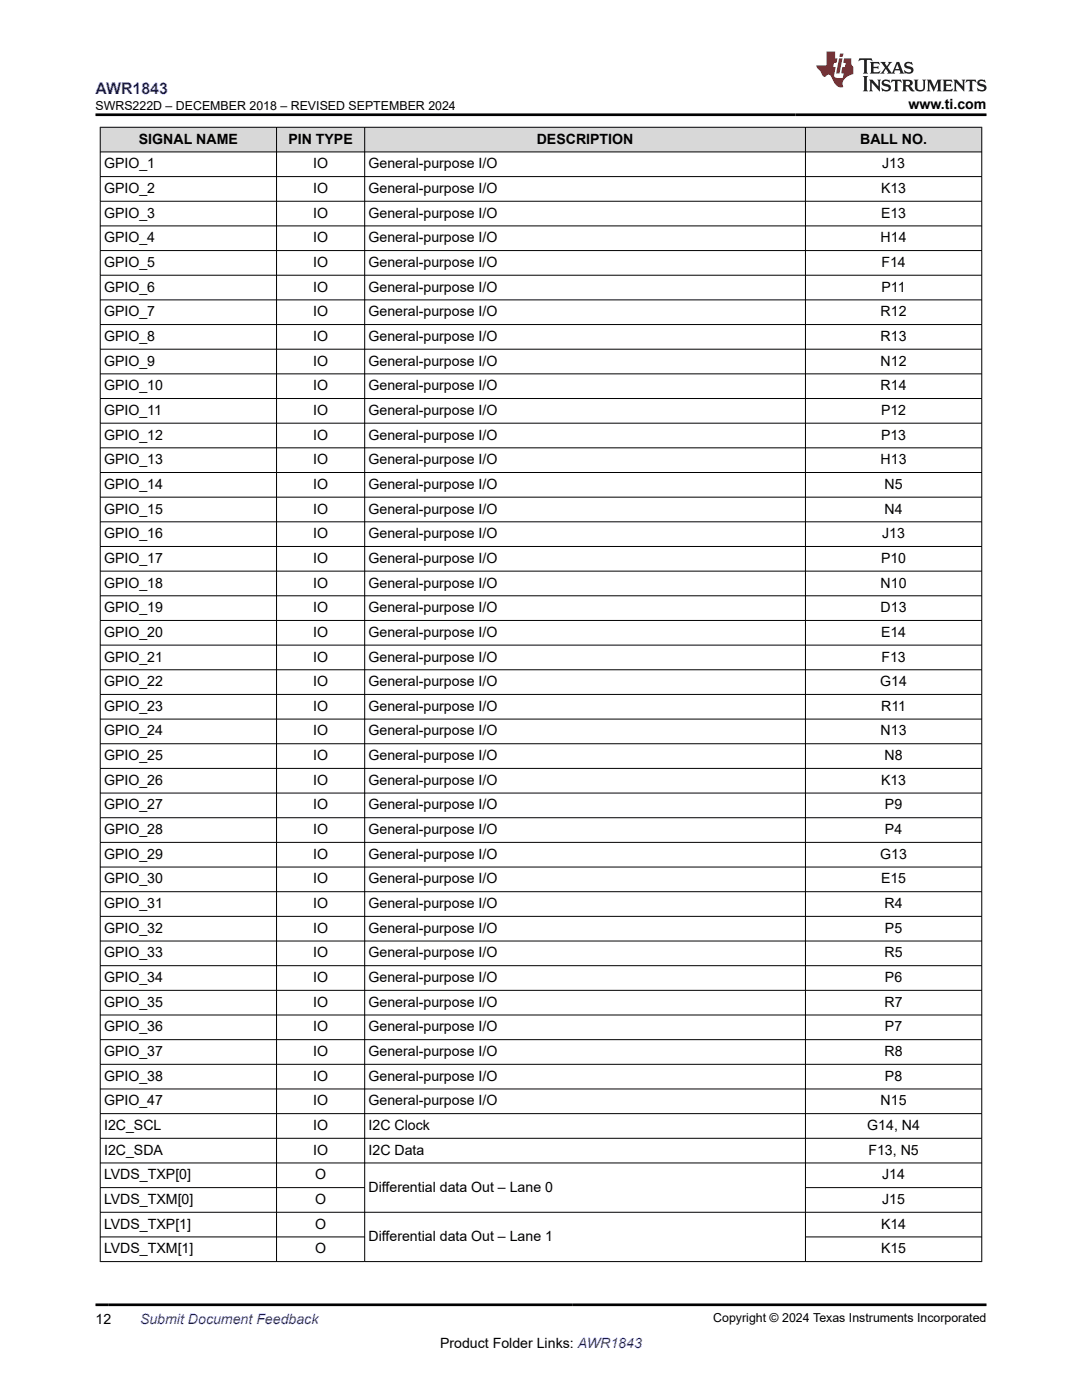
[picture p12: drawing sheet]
<svg xmlns="http://www.w3.org/2000/svg" width="216mm" height="279mm" viewBox="0 0 216 279" stroke-linecap="round" stroke-linejoin="round" font-family="sans-serif">
<defs><g id="words">
<text font-size="3.2" fill="#00f" x="19" y="18.7">AWR1843</text>
<g font-size="2.8">
<text x="181.3" y="21.8">www.ti.com</text>
<text x="27.7" y="28.7">SIGNAL NAME</text>
<text x="57.5" y="28.7">PIN TYPE</text>
<text x="107.1" y="28.7">DESCRIPTION</text>
<text x="171.6" y="28.7">BALL NO.</text>
<text x="20.8" y="33.6">GPIO_1</text>
<text x="62.5" y="33.6">IO</text>
<text x="73.5" y="33.6">General-purpose I/O</text>
<text x="176" y="33.6">J13</text>
<text x="20.8" y="38.5">GPIO_2</text>
<text x="62.5" y="38.5">IO</text>
<text x="73.5" y="38.5">General-purpose I/O</text>
<text x="175.8" y="38.5">K13</text>
<text x="20.8" y="43.4">GPIO_3</text>
<text x="62.5" y="43.4">IO</text>
<text x="73.5" y="43.4">General-purpose I/O</text>
<text x="175.8" y="43.4">E13</text>
<text x="20.8" y="48.4">GPIO_4</text>
<text x="20.8" y="53.3">GPIO_5</text>
<text x="62.5" y="48.4">IO</text>
<text x="62.5" y="53.3">IO</text>
<text x="73.5" y="48.4">General-purpose I/O</text>
<text x="73.5" y="53.3">General-purpose I/O</text>
<text x="175.7" y="48.4">H14</text>
<text x="175.9" y="53.3">F14</text>
<text x="20.8" y="58.2">GPIO_6</text>
<text x="62.5" y="58.2">IO</text>
<text x="73.5" y="58.2">General-purpose I/O</text>
<text x="175.9" y="58.2">P11</text>
<text x="20.8" y="63.1">GPIO_7</text>
<text x="62.5" y="63.1">IO</text>
<text x="73.5" y="63.1">General-purpose I/O</text>
<text x="175.7" y="63.1">R12</text>
<text x="20.8" y="68">GPIO_8</text>
<text x="62.5" y="68">IO</text>
<text x="73.5" y="68">General-purpose I/O</text>
<text x="175.7" y="68">R13</text>
<text x="20.8" y="73">GPIO_9</text>
<text x="20.8" y="77.9">GPIO_10</text>
<text x="62.5" y="73">IO</text>
<text x="62.5" y="77.9">IO</text>
<text x="73.5" y="73">General-purpose I/O</text>
<text x="73.5" y="77.9">General-purpose I/O</text>
<text x="175.7" y="73">N12</text>
<text x="175.7" y="77.9">R14</text>
<text x="20.8" y="82.8">GPIO_11</text>
<text x="62.5" y="82.8">IO</text>
<text x="73.5" y="82.8">General-purpose I/O</text>
<text x="175.8" y="82.8">P12</text>
<text x="20.8" y="87.7">GPIO_12</text>
<text x="62.5" y="87.7">IO</text>
<text x="73.5" y="87.7">General-purpose I/O</text>
<text x="175.8" y="87.7">P13</text>
<text x="20.8" y="92.7">GPIO_13</text>
<text x="62.5" y="92.7">IO</text>
<text x="73.5" y="92.7">General-purpose I/O</text>
<text x="175.7" y="92.7">H13</text>
<text x="20.8" y="97.6">GPIO_14</text>
<text x="62.5" y="97.6">IO</text>
<text x="73.5" y="97.6">General-purpose I/O</text>
<text x="176.5" y="97.6">N5</text>
<text x="20.8" y="102.5">GPIO_15</text>
<text x="20.8" y="107.4">GPIO_16</text>
<text x="62.5" y="102.5">IO</text>
<text x="62.5" y="107.4">IO</text>
<text x="73.5" y="102.5">General-purpose I/O</text>
<text x="73.5" y="107.4">General-purpose I/O</text>
<text x="176" y="107.4">J13</text>
<text x="176.5" y="102.5">N4</text>
<text x="20.8" y="112.3">GPIO_17</text>
<text x="62.5" y="112.3">IO</text>
<text x="73.5" y="112.3">General-purpose I/O</text>
<text x="175.8" y="112.3">P10</text>
<text x="20.8" y="117.3">GPIO_18</text>
<text x="62.5" y="117.3">IO</text>
<text x="73.5" y="117.3">General-purpose I/O</text>
<text x="175.7" y="117.3">N10</text>
<text x="20.8" y="122.2">GPIO_19</text>
<text x="62.5" y="122.2">IO</text>
<text x="73.5" y="122.2">General-purpose I/O</text>
<text x="175.7" y="122.2">D13</text>
<text x="20.8" y="127.1">GPIO_20</text>
<text x="62.5" y="127.1">IO</text>
<text x="73.5" y="127.1">General-purpose I/O</text>
<text x="175.8" y="127.1">E14</text>
<text x="20.8" y="132">GPIO_21</text>
<text x="20.8" y="136.9">GPIO_22</text>
<text x="62.5" y="132">IO</text>
<text x="62.5" y="136.9">IO</text>
<text x="73.5" y="132">General-purpose I/O</text>
<text x="73.5" y="136.9">General-purpose I/O</text>
<text x="175.6" y="136.9">G14</text>
<text x="175.9" y="132">F13</text>
<text x="20.8" y="141.9">GPIO_23</text>
<text x="62.5" y="141.9">IO</text>
<text x="73.5" y="141.9">General-purpose I/O</text>
<text x="175.8" y="141.9">R11</text>
<text x="20.8" y="146.8">GPIO_24</text>
<text x="62.5" y="146.8">IO</text>
<text x="73.5" y="146.8">General-purpose I/O</text>
<text x="175.7" y="146.8">N13</text>
<text x="20.8" y="151.7">GPIO_25</text>
<text x="62.5" y="151.7">IO</text>
<text x="73.5" y="151.7">General-purpose I/O</text>
<text x="176.5" y="151.7">N8</text>
<text x="20.8" y="156.6">GPIO_26</text>
<text x="20.8" y="161.5">GPIO_27</text>
<text x="62.5" y="156.6">IO</text>
<text x="62.5" y="161.5">IO</text>
<text x="73.5" y="156.6">General-purpose I/O</text>
<text x="73.5" y="161.5">General-purpose I/O</text>
<text x="175.8" y="156.6">K13</text>
<text x="176.6" y="161.5">P9</text>
<text x="20.8" y="166.5">GPIO_28</text>
<text x="62.5" y="166.5">IO</text>
<text x="73.5" y="166.5">General-purpose I/O</text>
<text x="176.6" y="166.5">P4</text>
<text x="20.8" y="171.4">GPIO_29</text>
<text x="62.5" y="171.4">IO</text>
<text x="73.5" y="171.4">General-purpose I/O</text>
<text x="175.6" y="171.4">G13</text>
<text x="20.8" y="176.3">GPIO_30</text>
<text x="62.5" y="176.3">IO</text>
<text x="73.5" y="176.3">General-purpose I/O</text>
<text x="175.8" y="176.3">E15</text>
<text x="20.8" y="181.2">GPIO_31</text>
<text x="62.5" y="181.2">IO</text>
<text x="73.5" y="181.2">General-purpose I/O</text>
<text x="176.5" y="181.2">R4</text>
<text x="20.8" y="186.2">GPIO_32</text>
<text x="20.8" y="191.1">GPIO_33</text>
<text x="62.5" y="186.2">IO</text>
<text x="62.5" y="191.1">IO</text>
<text x="73.5" y="186.2">General-purpose I/O</text>
<text x="73.5" y="191.1">General-purpose I/O</text>
<text x="176.5" y="191.1">R5</text>
<text x="176.6" y="186.2">P5</text>
<text x="20.8" y="196">GPIO_34</text>
<text x="62.5" y="196">IO</text>
<text x="73.5" y="196">General-purpose I/O</text>
<text x="176.6" y="196">P6</text>
<text x="20.8" y="200.9">GPIO_35</text>
<text x="62.5" y="200.9">IO</text>
<text x="73.5" y="200.9">General-purpose I/O</text>
<text x="176.5" y="200.9">R7</text>
<text x="20.8" y="205.8">GPIO_36</text>
<text x="62.5" y="205.8">IO</text>
<text x="73.5" y="205.8">General-purpose I/O</text>
<text x="176.6" y="205.8">P7</text>
<text x="20.8" y="210.8">GPIO_37</text>
<text x="20.8" y="215.7">GPIO_38</text>
<text x="62.5" y="210.8">IO</text>
<text x="62.5" y="215.7">IO</text>
<text x="73.5" y="210.8">General-purpose I/O</text>
<text x="73.5" y="215.7">General-purpose I/O</text>
<text x="176.5" y="210.8">R8</text>
<text x="176.6" y="215.7">P8</text>
<text x="20.8" y="220.6">GPIO_47</text>
<text x="62.5" y="220.6">IO</text>
<text x="73.5" y="220.6">General-purpose I/O</text>
<text x="175.7" y="220.6">N15</text>
<text x="20.8" y="225.5">I2C_SCL</text>
<text x="62.5" y="225.5">IO</text>
<text x="73.5" y="225.5">I2C Clock</text>
<text x="173.1" y="225.5">G14, N4</text>
<text x="20.8" y="230.4">I2C_SDA</text>
<text x="62.5" y="230.4">IO</text>
<text x="73.5" y="230.4">I2C Data</text>
<text x="173.3" y="230.4">F13, N5</text>
<text x="20.8" y="235.4">LVDS_TXP[0]</text>
<text x="62.9" y="235.4">O</text>
<text x="73.5" y="237.8">Differential data Out – Lane 0</text>
<text x="176" y="235.4">J14</text>
<text x="20.8" y="240.3">LVDS_TXM[0]</text>
<text x="20.8" y="245.2">LVDS_TXP[1]</text>
<text x="62.9" y="240.3">O</text>
<text x="62.9" y="245.2">O</text>
<text x="175.8" y="245.2">K14</text>
<text x="176" y="240.3">J15</text>
<text x="20.8" y="250.1">LVDS_TXM[1]</text>
<text x="62.9" y="250.1">O</text>
<text x="73.5" y="247.7">Differential data Out – Lane 1</text>
<text x="175.8" y="250.1">K15</text>
<text x="19" y="264.2">12</text>
<text x="87.8" y="269">Product Folder Links: AWR1843</text>
</g>
<text font-size="2.8" fill="#00f" x="27.9" y="264.2">Submit Document Feedback</text>
<g font-size="2.5">
<text x="19" y="21.9">SWRS222D – DECEMBER 2018 – REVISED SEPTEMBER 2024</text>
<text x="142.3" y="263.9">Copyright © 2024 Texas Instruments Incorporated</text>
</g>
</g></defs>
<g fill="#d8d8d8">
<path d="M20 25.4h175.9v4.9h-175.9z" fill-rule="evenodd"/>
<path d="M20.1 25.5h35v4.8h-35z" fill-rule="evenodd"/>
<path d="M55.2 25.5h17.5v4.8h-17.5z" fill-rule="evenodd"/>
<path d="M72.8 25.5h87.9v4.8h-87.9z" fill-rule="evenodd"/>
<path d="M160.8 25.5h35v4.8h-35z" fill-rule="evenodd"/>
</g>
<g fill="none" stroke="#000" stroke-width=".2">
<path d="M19.9 25.4h176.1M19.9 30.3h176.1M19.9 35.2h176.1M20 25.3v226.5M55.2 25.3v226.5M72.8 25.3v226.5M160.7 25.3v226.5M195.9 25.3v226.5M19.9 40.2h176.1M19.9 45.1h176.1M19.9 50h176.1M19.9 54.9h176.1"/>
<path d="M19.9 59.8h176.1M19.9 64.8h176.1M19.9 69.7h176.1M19.9 74.6h176.1M19.9 79.5h176.1M19.9 84.5h176.1M19.9 89.4h176.1M19.9 94.3h176.1M19.9 99.2h176.1M19.9 104.1h176.1M19.9 109.1h176.1M19.9 114h176.1"/>
<path d="M19.9 118.9h176.1M19.9 123.8h176.1M19.9 128.7h176.1M19.9 133.7h176.1M19.9 138.6h176.1M19.9 143.5h176.1M19.9 148.4h176.1M19.9 153.4h176.1M19.9 158.3h176.1M19.9 163.2h176.1M19.9 168.1h176.1M19.9 173h176.1"/>
<path d="M19.9 178h176.1M19.9 182.9h176.1M19.9 187.8h176.1M19.9 192.7h176.1M19.9 197.6h176.1M19.9 202.6h176.1M19.9 207.5h176.1M19.9 212.4h176.1M19.9 217.3h176.1M19.9 222.2h176.1M19.9 227.2h176.1M19.9 232.1h176.1"/>
<path d="M19.9 237h52.9M160.7 237h35.3M19.9 241.9h176.1M19.9 246.9h52.9M19.9 251.8h176.1M160.7 246.9h35.3"/>
</g>
<path d="M171.5 11.6l-.2 .6 .5-.2h.6v.1v2.2l-.2 .4h1l-.2-.4v-2.2v-.1h.5l.6 .2-.2-.6zM173.6 12.4l.2 .3v1.6l-.2 .4h1.9l.1-.6a1.08 1.08 0 0 1-1.3 .2v-.7h.6l.4 .2v-.7l-.4 .2h-.6v-.5l.2-.2a1 1 0 0 1 1 .3l-.1-.5zM175.7 12.4l.9 1.1-1 1.2h.9l-.2-.2 .5-.8 .4 .8-.2 .2h1.6l-.2-.2 .2-.5h.9l.1 .5-.1 .2h.9l-.2-.4-.8-1.9h-.5l-.9 2.1-.9-1.1 .9-1h-.8l.2 .2-.4 .6-.4-.6 .2-.2zM179 12.8l.4 1h-.7zM180.7 12.5a.65 .65 0 0 0-.2 .7 .65 .65 0 0 0 .6 .5l.6 .1 .1 .3a.79 .79 0 0 1-.7 .4 .79 .79 0 0 1-.7-.5l.1 .7 .2-.1a.93 .93 0 0 0 1.1 0 .93 .93 0 0 0 .4-.9 1.46 1.46 0 0 0-1.2-.6l-.1-.3a1.09 1.09 0 0 1 1.2 .2l-.2-.6-.1 .1-.5-.2zM172.2 15.2l.2 .4v2.2l-.2 .4h1l-.2-.4v-2.2l.2-.4zM173.4 15.9l.2 .4v1.5l-.2 .4h.8l-.3-.4 .1-1.3 1.6 1.8v-2l.2-.4h-.7l.1 .2 .1 1.1-1.2-1.3zM176.2 16a.65 .65 0 0 0-.2 .8 .65 .65 0 0 0 .6 .4l.6 .2 .1 .2a.79 .79 0 0 1-.7 .4 .79 .79 0 0 1-.7-.5l.1 .7 .2-.1a.93 .93 0 0 0 1.1 .1 .93 .93 0 0 0 .4-1 1.46 1.46 0 0 0-1.2-.5l-.1-.4a1.09 1.09 0 0 1 1.2 .2l-.1-.6-.2 .1-.5-.1zM177.9 15.9l-.1 .6a.63 .63 0 0 1 .8-.3v1.6l-.3 .4h1l-.2-.4v-1.6a.66 .66 0 0 1 .8 .3l-.1-.6zM180 15.9l.2 .4v1.5l-.2 .4h1l-.2-.2-.1-.7h.5l.1 .2a.79 .79 0 0 0 1.2 .6l-1-.9a.61 .61 0 0 0 .6-.6 .61 .61 0 0 0-.5-.7zM180.8 16.2h.1a.47 .47 0 0 1 .5 .1 .47 .47 0 0 1 .1 .5l-.1 .1-.7 .1zM182.3 15.9l.2 .2a2.27 2.27 0 0 0 .4 2 1.04 1.04 0 0 0 1.7-.7v-1.3l.2-.2h-.8l.2 .4v1.1a.6 .6 0 0 1-.6 .6 .6 .6 0 0 1-.6-.6v-1.1l.3-.4zM184.9 15.9l.2 .4v1.5l-.2 .4h.8l-.3-.4v-1.4l.9 1.9 .9-1.9v1.4l-.3 .4h1l-.2-.4v-1.5l.2-.4h-.8l-.7 1.5-.6-1.5zM188.1 15.9l.2 .4v1.5l-.2 .4h1.9l.1-.6a1.09 1.09 0 0 1-1.3 .2v-.7h.6l.4 .2v-.6l-.4 .2h-.6v-.6l.2-.1a1.01 1.01 0 0 1 1 .3l-.1-.6zM190.2 15.9l.3 .4v1.5l-.3 .4h.8l-.2-.4v-1.3l1.6 1.8v-2l.2-.4h-.7l.2 .2v1.1l-1.2-1.3zM192.8 15.9l-.1 .6a.63 .63 0 0 1 .8-.3v1.6l-.3 .4h1l-.2-.4v-1.6a.66 .66 0 0 1 .8 .3l-.1-.6zM195.2 16a.65 .65 0 0 0-.2 .8 .65 .65 0 0 0 .6 .4l.6 .2 .2 .2a.79 .79 0 0 1-.7 .4 .79 .79 0 0 1-.7-.5l.1 .7 .2-.1a.93 .93 0 0 0 1 .1 .93 .93 0 0 0 .5-1 1.46 1.46 0 0 0-1.3-.5v-.4a1.09 1.09 0 0 1 1.2 .2l-.2-.6-.2 .1-.5-.1z" fill="#231f20"/>
<path d="M164.9 10.3v2.7h-2l.1 .4 .8 1a.95 .95 0 0 0 1 .9 .59 .59 0 0 1 .5-.4 .59 .59 0 0 1 .5 .3l.4 .8a1.59 1.59 0 0 0 2.1 1.4 1.61 1.61 0 0 1 1-2.3l1-.3-.1-1.5a1.59 1.59 0 0 1-.3-1.7h-1.5l-.2 .9h.6l-.2 .9h-.5l-.2 .9v.3l.4 .1-.1 .9h-.7a.73 .73 0 0 1-1-.7l.3-1.5h-.5l.1-.9h.5l.2-.9h-.5v-1.3zM167.4 11.6l-.6 3.1h.7l.6-3.1zM167.6 10.7l-.1 .6h.7l.1-.6z" fill="#ed1c24"/>
<path d="M19 22.9h177.8M19 260.4h177.8" fill="none" stroke="#000" stroke-width=".53"/>
<use href="#words"/>
</svg>
